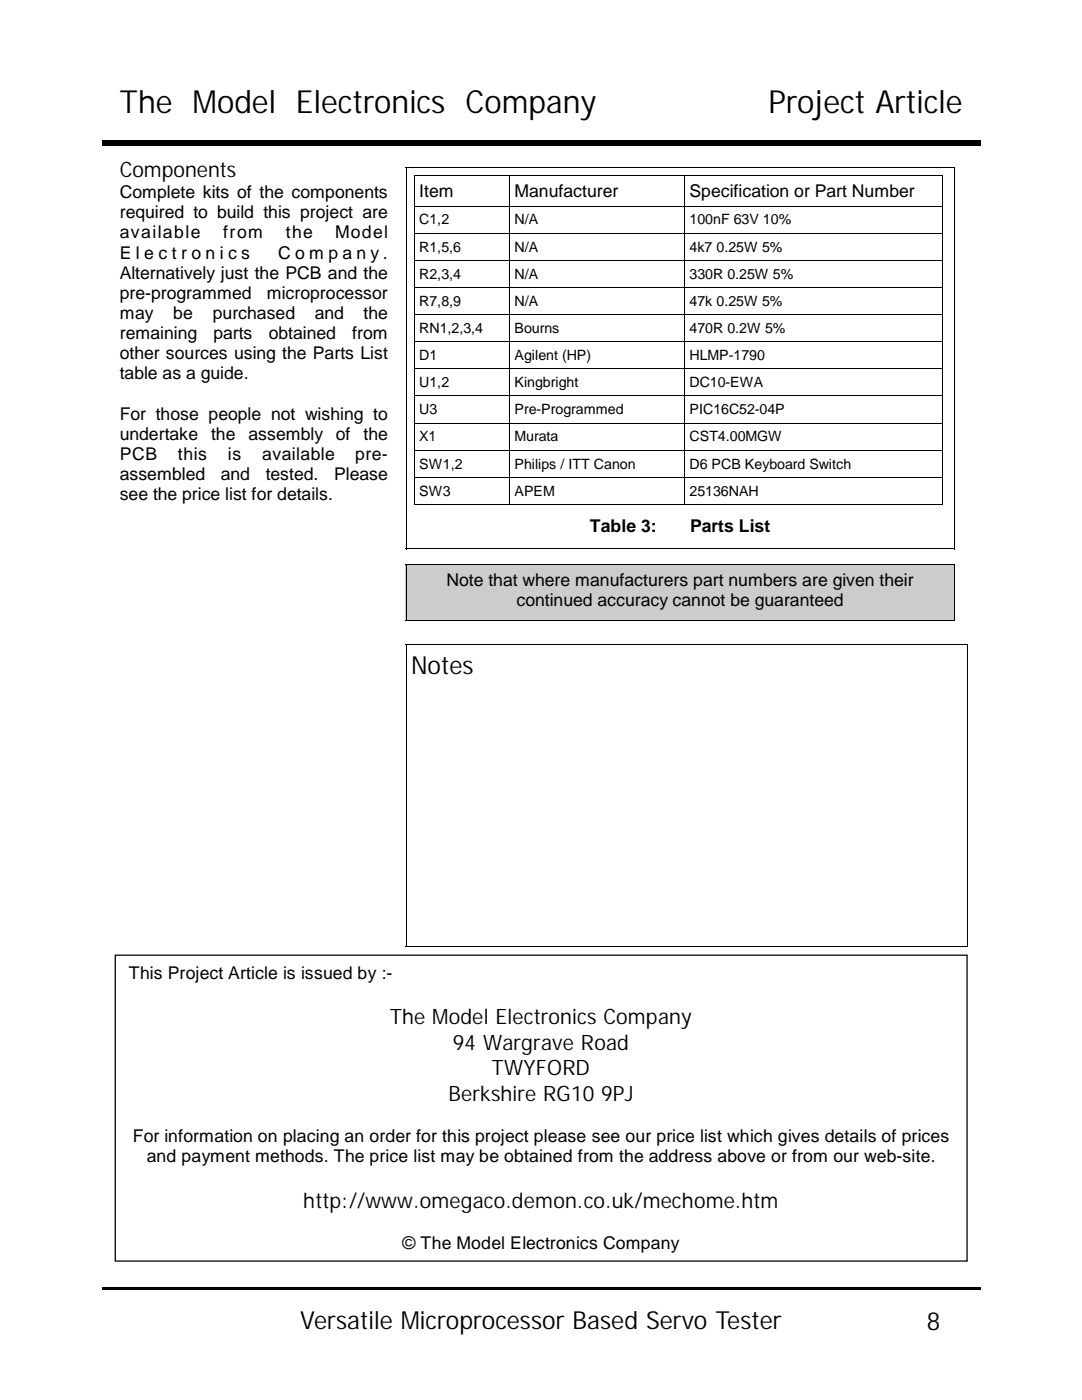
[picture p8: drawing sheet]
<svg xmlns="http://www.w3.org/2000/svg" width="216mm" height="279mm" viewBox="0 0 216 279" stroke-linecap="round" stroke-linejoin="round" font-family="sans-serif">
<defs><g id="words">
<g font-size="6.3">
<text x="23.8" y="22.6">The Model Electronics Company</text>
<text x="153.3" y="22.6">Project Article</text>
</g>
<g font-size="5">
<text x="82" y="134.6">Notes</text>
<text x="59.9" y="265.1">Versatile Microprocessor Based Servo Tester</text>
<text x="185" y="265.4">8</text>
</g>
<g font-size="4.2">
<text x="23.9" y="35.4">Components</text>
<text x="77.8" y="204.3">The Model Electronics Company</text>
<text x="90.4" y="209.5">94 Wargrave Road</text>
<text x="98.1" y="214.5">TWYFORD</text>
<text x="89.5" y="219.7">Berkshire RG10 9PJ</text>
<text x="60.5" y="241">http://www.omegaco.demon.co.uk/mechome.htm</text>
</g>
<g font-size="3.5">
<text x="23.9" y="39.5">Complete kits of the components</text>
<text x="83.7" y="39.3">Item</text>
<text x="102.7" y="39.3">Manufacturer</text>
<text x="137.6" y="39.3">Specification or Part Number</text>
<text x="23.9" y="43.6">required to build this project are</text>
<text x="23.9" y="47.6">available</text>
<text x="44.5" y="47.6">from</text>
<text x="57" y="47.6">the</text>
<text x="66.9" y="47.6">Model</text>
<text x="23.9" y="51.6">E l e c t r o n i c s</text>
<text x="55.5" y="51.6">C o m p a n y .</text>
<text x="23.9" y="55.6">Alternatively just the PCB and the</text>
<text x="23.9" y="59.6">pre-programmed</text>
<text x="53.2" y="59.6">microprocessor</text>
<text x="23.9" y="63.7">may</text>
<text x="34.6" y="63.7">be</text>
<text x="42.5" y="63.7">purchased</text>
<text x="62.8" y="63.7">and</text>
<text x="72.5" y="63.7">the</text>
<text x="23.9" y="67.7">remaining</text>
<text x="23.9" y="71.7">other sources using the Parts List</text>
<text x="42.6" y="67.7">parts</text>
<text x="53.6" y="67.7">obtained</text>
<text x="70.3" y="67.7">from</text>
<text x="23.9" y="75.7">table as a guide.</text>
<text x="23.9" y="83.8">For those people not wishing to</text>
<text x="23.9" y="87.8">undertake</text>
<text x="42.1" y="87.8">the</text>
<text x="49.6" y="87.8">assembly</text>
<text x="67" y="87.8">of</text>
<text x="72.5" y="87.8">the</text>
<text x="23.9" y="91.8">PCB</text>
<text x="23.9" y="95.8">assembled</text>
<text x="35.5" y="91.8">this</text>
<text x="44" y="95.8">and</text>
<text x="45.5" y="91.8">is</text>
<text x="52.3" y="91.8">available</text>
<text x="53" y="95.8">tested.</text>
<text x="66.7" y="95.8">Please</text>
<text x="70.9" y="91.8">pre-</text>
<text x="23.9" y="99.9">see the price list for details.</text>
<text x="117.7" y="106.2">Table 3:</text>
<text x="137.7" y="106.2">Parts List</text>
<text x="89.1" y="117">Note that where manufacturers part numbers are given their</text>
<text x="103.1" y="121">continued accuracy cannot be guaranteed</text>
<text x="25.7" y="195.3">This Project Article is issued by :-</text>
<text x="26.5" y="227.9">For information on placing an order for this project please see our price list which gives details of prices</text>
<text x="29.3" y="232">and payment methods. The price list may be obtained from the address above or from our web-site.</text>
<text x="80.3" y="249.2">© The Model Electronics Company</text>
</g>
<g font-size="2.8">
<text x="83.7" y="44.8">C1,2</text>
<text x="102.7" y="44.8">N/A</text>
<text x="137.6" y="44.8">100nF 63V 10%</text>
<text x="83.7" y="50.2">R1,5,6</text>
<text x="102.7" y="50.2">N/A</text>
<text x="137.6" y="50.2">4k7 0.25W 5%</text>
<text x="83.7" y="55.6">R2,3,4</text>
<text x="102.7" y="55.6">N/A</text>
<text x="137.6" y="55.6">330R 0.25W 5%</text>
<text x="83.7" y="61">R7,8,9</text>
<text x="102.7" y="61">N/A</text>
<text x="137.6" y="61">47k 0.25W 5%</text>
<text x="83.7" y="66.5">RN1,2,3,4</text>
<text x="83.7" y="71.9">D1</text>
<text x="102.7" y="66.5">Bourns</text>
<text x="102.7" y="71.9">Agilent (HP)</text>
<text x="137.6" y="66.5">470R 0.2W 5%</text>
<text x="137.6" y="71.9">HLMP-1790</text>
<text x="83.7" y="77.2">U1,2</text>
<text x="102.7" y="77.2">Kingbright</text>
<text x="137.6" y="77.2">DC10-EWA</text>
<text x="83.7" y="82.7">U3</text>
<text x="102.7" y="82.7">Pre-Programmed</text>
<text x="137.6" y="82.7">PIC16C52-04P</text>
<text x="83.7" y="88.1">X1</text>
<text x="102.7" y="88.1">Murata</text>
<text x="137.6" y="88.1">CST4.00MGW</text>
<text x="83.7" y="93.5">SW1,2</text>
<text x="102.7" y="93.5">Philips / ITT Canon</text>
<text x="137.6" y="93.5">D6 PCB Keyboard Switch</text>
<text x="83.7" y="98.9">SW3</text>
<text x="102.7" y="98.9">APEM</text>
<text x="137.6" y="98.9">25136NAH</text>
</g>
</g></defs>
<path d="M20.3 28.1h175.3v1h-175.3z" fill="#000"/>
<path d="M179.7 259.5h13.4v9.8h-13.4z" fill="#fff"/>
<path d="M20.3 256.9h175.3v.5h-175.3z" fill="#000"/>
<g fill="#fff">
<path d="M22.9 30.1h170.2v158.8h-170.2z"/>
<path d="M81 128.6h112.1v60.3h-112.1z"/>
</g>
<path d="M23 190.6h170v61.1h-170z" fill="#fff" stroke="#000" stroke-width=".25"/>
<path d="M81 128.6h112.1M81 128.6v60.4M193.1 128.6v60.4M81 188.9h112.1" fill="none" stroke="#000" stroke-width=".2"/>
<path d="M81 33.3h109.6v76.3h-109.6z" fill="#fff"/>
<path d="M81 33.4h109.6M81 33.3v76.3M190.5 33.3v76.3M81 109.5h109.6" fill="none" stroke="#000" stroke-width=".2"/>
<path d="M81 112.7h109.6v11.2h-109.6z" fill="#ccc"/>
<path d="M81 112.8h109.6M81 112.7v11.2M190.5 112.7v11.2M81 123.8h109.6" fill="none" stroke="#000" stroke-width=".2"/>
<g fill="#fff">
<path d="M82.6 34.9h19.1v6.2h-19.1z"/>
<path d="M101.6 34.9h35v6.2h-35z"/>
<path d="M136.5 34.9h51.6v6.2h-51.6z"/>
<path d="M82.6 41.1h19.1v5.5h-19.1z"/>
<path d="M101.6 41.1h35v5.5h-35z"/>
<path d="M136.5 41.1h51.6v5.5h-51.6z"/>
<path d="M82.6 46.5h19.1v5.5h-19.1z"/>
<path d="M101.6 46.5h35v5.5h-35z"/>
<path d="M136.5 46.5h51.6v5.5h-51.6z"/>
<path d="M82.6 51.9h19.1v5.5h-19.1z"/>
<path d="M101.6 51.9h35v5.5h-35z"/>
<path d="M136.5 51.9h51.6v5.5h-51.6z"/>
<path d="M82.6 57.4h19.1v5.4h-19.1z"/>
<path d="M101.6 57.4h35v5.4h-35z"/>
<path d="M136.5 57.4h51.6v5.4h-51.6z"/>
<path d="M82.6 62.8h19.1v5.4h-19.1z"/>
<path d="M101.6 62.8h35v5.4h-35z"/>
<path d="M136.5 62.8h51.6v5.4h-51.6z"/>
<path d="M82.6 68.2h19.1v5.4h-19.1z"/>
<path d="M101.6 68.2h35v5.4h-35z"/>
<path d="M136.5 68.2h51.6v5.4h-51.6z"/>
<path d="M82.6 73.6h19.1v5.4h-19.1z"/>
<path d="M101.6 73.6h35v5.4h-35z"/>
<path d="M136.5 73.6h51.6v5.4h-51.6z"/>
<path d="M82.6 79h19.1v5.5h-19.1z"/>
<path d="M101.6 79h35v5.5h-35z"/>
<path d="M136.5 79h51.6v5.5h-51.6z"/>
<path d="M82.6 84.4h19.1v5.5h-19.1z"/>
<path d="M101.6 84.4h35v5.5h-35z"/>
<path d="M136.5 84.4h51.6v5.5h-51.6z"/>
<path d="M82.6 89.8h19.1v5.5h-19.1z"/>
<path d="M101.6 89.8h35v5.5h-35z"/>
<path d="M136.5 89.8h51.6v5.5h-51.6z"/>
<path d="M82.6 95.2h19.1v5.6h-19.1z"/>
<path d="M101.6 95.2h35v5.6h-35z"/>
<path d="M136.5 95.2h51.6v5.6h-51.6z"/>
</g>
<g fill="none" stroke="#000" stroke-width=".2">
<path d="M82.6 35h105.5M82.6 35v65.7M101.6 35v65.7M136.6 35v65.7M188.1 35v65.7M82.6 41.1h105.5M82.6 46.5h105.5M82.6 52h105.5M82.6 57.4h105.5M82.6 62.8h105.5M82.6 68.2h105.5M82.6 73.6h105.5"/>
<path d="M82.6 79h105.5M82.6 84.4h105.5M82.6 89.9h105.5M82.6 95.3h105.5M82.6 100.7h105.5"/>
</g>
<use href="#words"/>
</svg>
